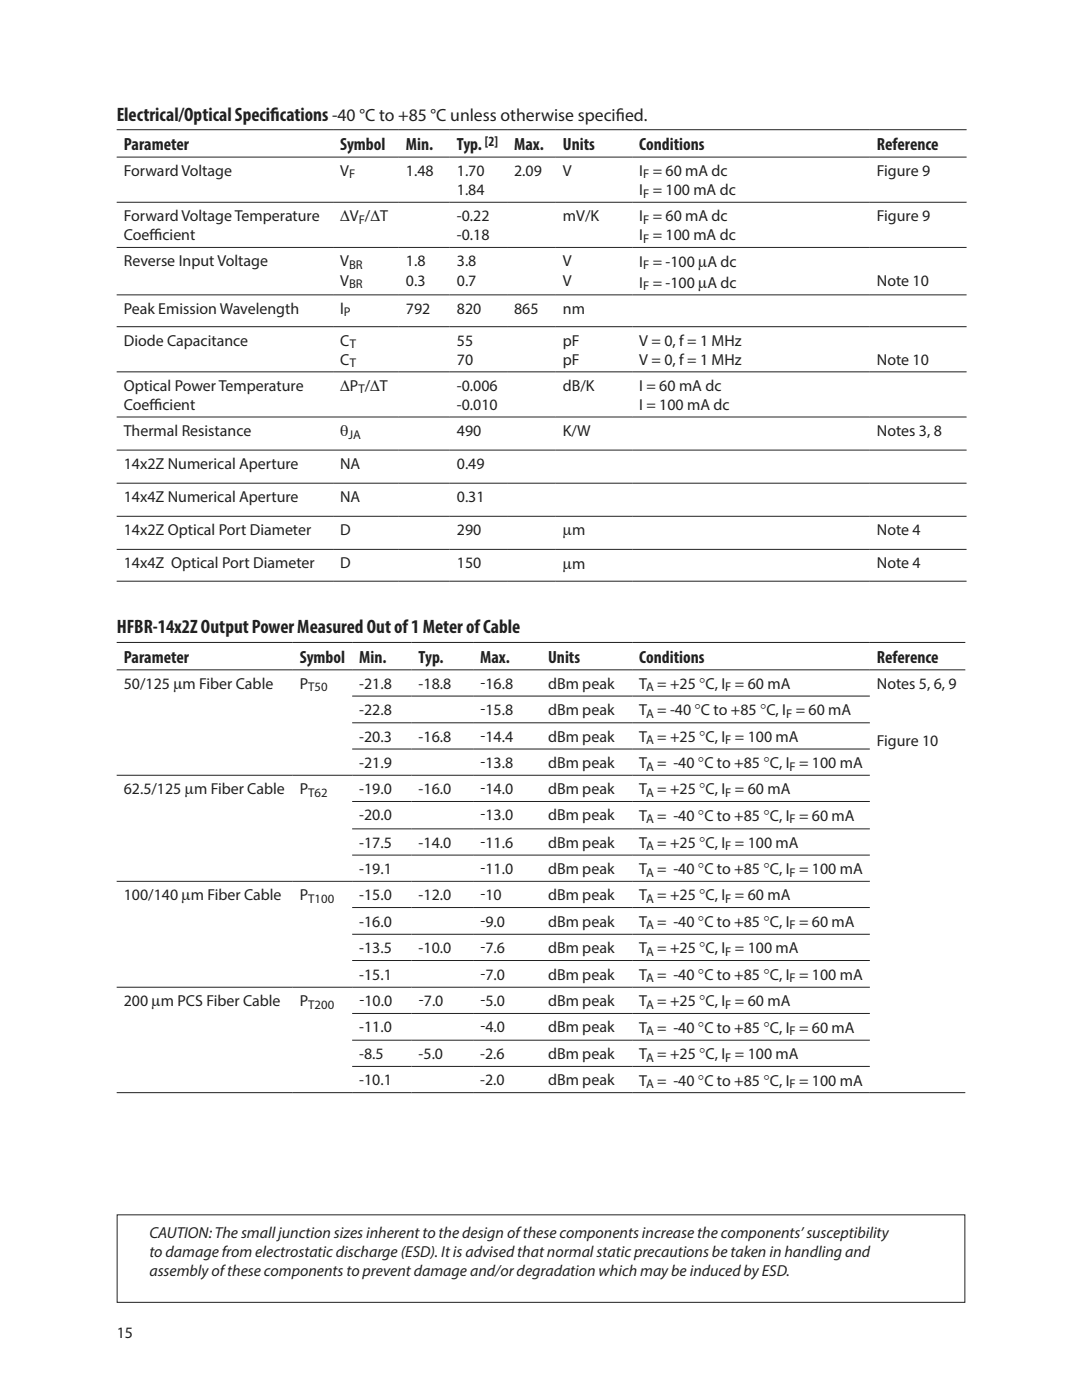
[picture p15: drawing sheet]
<svg xmlns="http://www.w3.org/2000/svg" width="216mm" height="279mm" viewBox="0 0 216 279" stroke-linecap="round" stroke-linejoin="round" font-family="sans-serif">
<defs><g id="words">
<g font-size="3.9" fill="#231f20">
<text x="23.3" y="24.1">Electrical/Optical Specif</text>
<text x="53.9" y="24.1">ications -40 °C to +85 °C unless otherwise specif</text>
<text x="23.3" y="126.4">HFBR-14x2Z Output Power Measured Out of 1 Meter of Cable</text>
</g>
<g font-size="3.5" fill="#231f20">
<text x="24.7" y="29.9">Parameter</text>
<text x="67.9" y="29.9">Symbol</text>
<text x="81" y="29.9">Min.</text>
<text x="91.2" y="29.9">Typ.</text>
<text x="102.6" y="29.9">Max.</text>
<text x="112.3" y="29.9">Units</text>
<text x="122.9" y="24.1">ied.</text>
<text x="127.6" y="29.9">Conditions</text>
<text x="175" y="29.9">Reference</text>
<text x="24.7" y="132.3">Parameter</text>
<text x="59.8" y="132.3">Symbol</text>
<text x="71.7" y="132.3">Min.</text>
<text x="83.5" y="132.3">Typ.</text>
<text x="95.8" y="132.3">Max.</text>
<text x="109.4" y="132.3">Units</text>
<text x="127.6" y="132.3">Conditions</text>
<text x="175" y="132.3">Reference</text>
</g>
<g font-size="3.2" fill="#231f20">
<text x="24.7" y="35.1">Forward Voltage</text>
<text x="67.9" y="35.1">V</text>
<text x="81" y="35.1">1.48</text>
<text x="91.2" y="35.1">1.70</text>
<text x="102.6" y="35.1">2.09</text>
<text x="112.3" y="35.1">V</text>
<text x="127.6" y="35.1">I = 60 mA dc</text>
<text x="175" y="35.1">Figure 9</text>
<text x="91.2" y="39">1.84</text>
<text x="127.6" y="39">I = 100 mA dc</text>
<text x="24.7" y="44.2">Forward Voltage Temperature</text>
<text x="24.7" y="48">Coef</text>
<text x="29.8" y="48">f</text>
<text x="29.8" y="48">icient</text>
<text x="67.9" y="44.2">DV /DT</text>
<text x="91.2" y="44.2">-0.22</text>
<text x="91.2" y="48">-0.18</text>
<text x="112.3" y="44.2">mV/K</text>
<text x="127.6" y="44.2">I = 60 mA dc</text>
<text x="127.6" y="48">I = 100 mA dc</text>
<text x="175" y="44.2">Figure 9</text>
<text x="24.7" y="53.2">Reverse Input Voltage</text>
<text x="67.9" y="53.2">V</text>
<text x="81" y="53.2">1.8</text>
<text x="91.2" y="53.2">3.8</text>
<text x="112.3" y="53.2">V</text>
<text x="127.6" y="53.2">I = -100 µA dc</text>
<text x="67.9" y="57">V</text>
<text x="81" y="57">0.3</text>
<text x="91.2" y="57">0.7</text>
<text x="112.3" y="57">V</text>
<text x="127.6" y="57.4">I = -100 µA dc</text>
<text x="175" y="57">Note 10</text>
<text x="24.7" y="62.6">Peak Emission Wavelength</text>
<text x="67.9" y="62.6">l</text>
<text x="81" y="62.6">792</text>
<text x="91.2" y="62.6">820</text>
<text x="102.6" y="62.6">865</text>
<text x="112.3" y="62.6">nm</text>
<text x="24.7" y="69">Diode Capacitance</text>
<text x="67.9" y="69">C</text>
<text x="91.2" y="69">55</text>
<text x="112.3" y="69">pF</text>
<text x="127.6" y="69">V = 0, f = 1 MHz</text>
<text x="67.9" y="72.8">C</text>
<text x="91.2" y="72.8">70</text>
<text x="112.3" y="72.8">pF</text>
<text x="127.6" y="72.8">V = 0, f = 1 MHz</text>
<text x="175" y="72.8">Note 10</text>
<text x="24.7" y="78">Optical Power Temperature</text>
<text x="24.7" y="81.8">Coef</text>
<text x="29.8" y="81.8">f</text>
<text x="29.8" y="81.8">icient</text>
<text x="67.9" y="78">DP /DT</text>
<text x="91.2" y="78">-0.006</text>
<text x="91.2" y="81.8">-0.010</text>
<text x="112.3" y="78">dB/K</text>
<text x="127.6" y="78">I = 60 mA dc</text>
<text x="127.6" y="81.8">I = 100 mA dc</text>
<text x="24.7" y="87">Thermal Resistance</text>
<text x="67.9" y="87">q</text>
<text x="91.2" y="87">490</text>
<text x="112.3" y="87">K/W</text>
<text x="175" y="87">Notes 3, 8</text>
<text x="24.7" y="93.6">14x2Z Numerical Aperture</text>
<text x="67.9" y="93.6">NA</text>
<text x="91.2" y="93.6">0.49</text>
<text x="24.7" y="100.2">14x4Z Numerical Aperture</text>
<text x="67.9" y="100.2">NA</text>
<text x="91.2" y="100.2">0.31</text>
<text x="24.7" y="106.8">14x2Z Optical Port Diameter</text>
<text x="67.9" y="106.8">D</text>
<text x="91.2" y="106.8">290</text>
<text x="112.3" y="106.9">µm</text>
<text x="175" y="106.8">Note 4</text>
<text x="24.7" y="113.4">14x4Z Optical Port Diameter</text>
<text x="67.9" y="113.4">D</text>
<text x="91.2" y="113.4">150</text>
<text x="112.3" y="113.5">µm</text>
<text x="175" y="113.4">Note 4</text>
<text x="24.7" y="137.5">50/125 mm Fiber Cable</text>
<text x="59.8" y="137.5">P</text>
<text x="71.7" y="137.5">-21.8</text>
<text x="83.5" y="137.5">-18.8</text>
<text x="95.8" y="137.5">-16.8</text>
<text x="109.4" y="137.5">dBm peak</text>
<text x="127.6" y="137.5">T = +25 °C, I = 60 mA</text>
<text x="175" y="137.5">Notes 5, 6, 9</text>
<text x="71.7" y="142.7">-22.8</text>
<text x="95.8" y="142.7">-15.8</text>
<text x="109.4" y="142.7">dBm peak</text>
<text x="127.6" y="142.7">T = -40 °C to +85 °C, I = 60 mA</text>
<text x="71.7" y="148">-20.3</text>
<text x="83.5" y="148">-16.8</text>
<text x="95.8" y="148">-14.4</text>
<text x="109.4" y="148">dBm peak</text>
<text x="127.6" y="148.1">T = +25 °C, I = 100 mA</text>
<text x="175" y="148.9">Figure 10</text>
<text x="71.7" y="153.3">-21.9</text>
<text x="95.8" y="153.3">-13.8</text>
<text x="109.4" y="153.3">dBm peak</text>
<text x="127.6" y="153.3">T = -40 °C to +85 °C, I = 100 mA</text>
<text x="24.7" y="158.5">62.5/125 mm Fiber Cable</text>
<text x="59.8" y="158.5">P</text>
<text x="71.7" y="158.5">-19.0</text>
<text x="83.5" y="158.5">-16.0</text>
<text x="95.8" y="158.5">-14.0</text>
<text x="109.4" y="158.5">dBm peak</text>
<text x="127.6" y="158.5">T = +25 °C, I = 60 mA</text>
<text x="71.7" y="163.7">-20.0</text>
<text x="95.8" y="163.7">-13.0</text>
<text x="109.4" y="163.7">dBm peak</text>
<text x="127.6" y="163.8">T = -40 °C to +85 °C, I = 60 mA</text>
<text x="71.7" y="169.2">-17.5</text>
<text x="83.5" y="169.2">-14.0</text>
<text x="95.8" y="169.2">-11.6</text>
<text x="109.4" y="169.2">dBm peak</text>
<text x="127.6" y="169.2">T = +25 °C, I = 100 mA</text>
<text x="24.7" y="179.7">100/140 mm Fiber Cable</text>
<text x="59.8" y="179.7">P</text>
<text x="71.7" y="174.4">-19.1</text>
<text x="71.7" y="179.7">-15.0</text>
<text x="83.5" y="179.7">-12.0</text>
<text x="95.8" y="174.4">-11.0</text>
<text x="95.8" y="179.7">-10</text>
<text x="109.4" y="174.4">dBm peak</text>
<text x="109.4" y="179.7">dBm peak</text>
<text x="127.6" y="174.5">T = -40 °C to +85 °C, I = 100 mA</text>
<text x="127.6" y="179.7">T = +25 °C, I = 60 mA</text>
<text x="71.7" y="184.9">-16.0</text>
<text x="95.8" y="184.9">-9.0</text>
<text x="109.4" y="184.9">dBm peak</text>
<text x="127.6" y="184.9">T = -40 °C to +85 °C, I = 60 mA</text>
<text x="71.7" y="190.2">-13.5</text>
<text x="83.5" y="190.2">-10.0</text>
<text x="95.8" y="190.2">-7.6</text>
<text x="109.4" y="190.2">dBm peak</text>
<text x="127.6" y="190.3">T = +25 °C, I = 100 mA</text>
<text x="71.7" y="195.5">-15.1</text>
<text x="95.8" y="195.5">-7.0</text>
<text x="109.4" y="195.5">dBm peak</text>
<text x="127.6" y="195.5">T = -40 °C to +85 °C, I = 100 mA</text>
<text x="24.7" y="200.8">200 mm PCS Fiber Cable</text>
<text x="59.8" y="200.8">P</text>
<text x="71.7" y="200.8">-10.0</text>
<text x="83.6" y="200.8">-7.0</text>
<text x="95.8" y="200.8">-5.0</text>
<text x="109.4" y="200.8">dBm peak</text>
<text x="127.6" y="200.8">T = +25 °C, I = 60 mA</text>
<text x="71.7" y="206.1">-11.0</text>
<text x="95.8" y="206.1">-4.0</text>
<text x="109.4" y="206.1">dBm peak</text>
<text x="127.6" y="206.1">T = -40 °C to +85 °C, I = 60 mA</text>
<text x="71.7" y="211.4">-8.5</text>
<text x="83.5" y="211.4">-5.0</text>
<text x="95.8" y="211.4">-2.6</text>
<text x="109.4" y="211.4">dBm peak</text>
<text x="127.6" y="211.4">T = +25 °C, I = 100 mA</text>
<text x="71.7" y="216.6">-10.1</text>
<text x="95.8" y="216.6">-2.0</text>
<text x="109.4" y="216.6">dBm peak</text>
<text x="127.6" y="216.6">T = -40 °C to +85 °C, I = 100 mA</text>
<text x="29.8" y="247">CAUTION: The small junction sizes inherent to the design of these components increase the components’ susceptibility</text>
<text x="29.8" y="250.8">to damage from electrostatic discharge (ESD). It is advised that normal static precautions be taken in handling and</text>
<text x="29.8" y="254.7">assembly of these components to prevent damage and/or degradation which may be induced by ESD.</text>
<text x="23.3" y="267">15</text>
</g>
<text font-size="2.8" fill="#231f20" x="96.7" y="29.1">[2]</text>
<g font-size="2.5" fill="#231f20">
<text x="69.6" y="35.6">F</text>
<text x="128.3" y="35.6">F</text>
<text x="128.3" y="39.4">F</text>
<text x="71.6" y="44.7">F</text>
<text x="128.3" y="44.6">F</text>
<text x="69.6" y="53.6">BR</text>
<text x="128.3" y="48.4">F</text>
<text x="128.3" y="53.7">F</text>
<text x="69.6" y="57.5">BR</text>
<text x="128.3" y="57.9">F</text>
<text x="68.6" y="63.1">P</text>
<text x="69.8" y="69.5">T</text>
<text x="69.8" y="73.3">T</text>
<text x="71.5" y="78.5">T</text>
<text x="69.5" y="87.5">JA</text>
<text x="61.5" y="138">T50</text>
<text x="128.9" y="138">A</text>
<text x="144.7" y="138">F</text>
<text x="128.9" y="143.2">A</text>
<text x="156.9" y="143.2">F</text>
<text x="128.9" y="148.6">A</text>
<text x="144.7" y="148.6">F</text>
<text x="128.9" y="153.8">A</text>
<text x="157.5" y="153.8">F</text>
<text x="61.5" y="159">T62</text>
<text x="128.9" y="159">A</text>
<text x="144.7" y="159">F</text>
<text x="128.9" y="164.3">A</text>
<text x="157.5" y="164.3">F</text>
<text x="128.9" y="169.7">A</text>
<text x="144.7" y="169.7">F</text>
<text x="128.9" y="175">A</text>
<text x="157.5" y="175">F</text>
<text x="61.5" y="180.2">T100</text>
<text x="128.9" y="180.2">A</text>
<text x="128.9" y="185.4">A</text>
<text x="144.7" y="180.2">F</text>
<text x="157.5" y="185.4">F</text>
<text x="128.9" y="190.8">A</text>
<text x="144.7" y="190.8">F</text>
<text x="128.9" y="196">A</text>
<text x="157.5" y="196">F</text>
<text x="61.5" y="201.3">T200</text>
<text x="128.9" y="201.3">A</text>
<text x="144.7" y="201.3">F</text>
<text x="128.9" y="206.6">A</text>
<text x="157.5" y="206.6">F</text>
<text x="128.9" y="211.9">A</text>
<text x="144.7" y="211.9">F</text>
<text x="128.9" y="217.1">A</text>
<text x="157.5" y="217.1">F</text>
</g>
</g></defs>
<g fill="none" stroke="#231f20" stroke-width=".2">
<path d="M23.3 25.9h169.6M23.3 31.4h169.6M23.3 40.4h169.6M23.3 49.4h169.6M23.3 58.8h169.6M23.3 65.2h169.6M23.3 74.2h169.6M23.3 83.2h169.6M23.3 89.8h169.6M23.3 96.4h169.6M23.3 103h169.6M23.3 109.6h169.6"/>
<path d="M23.3 116h169.6M23.3 128.2h169.3M23.3 133.7h169.3M70.3 138.9h103.3M23.3 154.7h150.3M70.3 144.3h103.3M70.3 149.5h103.3M70.3 160h103.3M23.3 175.9h150.3M70.3 165.4h103.3M70.3 170.7h103.3M23.3 197h150.3"/>
<path d="M70.3 181.1h103.3M70.3 186.5h103.3M70.3 191.7h103.3M23.3 218.1h169.3M70.3 202.3h103.3M70.3 207.6h103.3M70.3 212.8h103.3"/>
</g>
<path d="M23.4 242.4h169.1v17.5h-169.1z" fill-rule="evenodd" fill="#fff"/>
<path d="M23.4 242.4h169.1v17.5h-169.1z" fill="none" stroke="#231f20" stroke-width=".2"/>
<use href="#words"/>
</svg>
